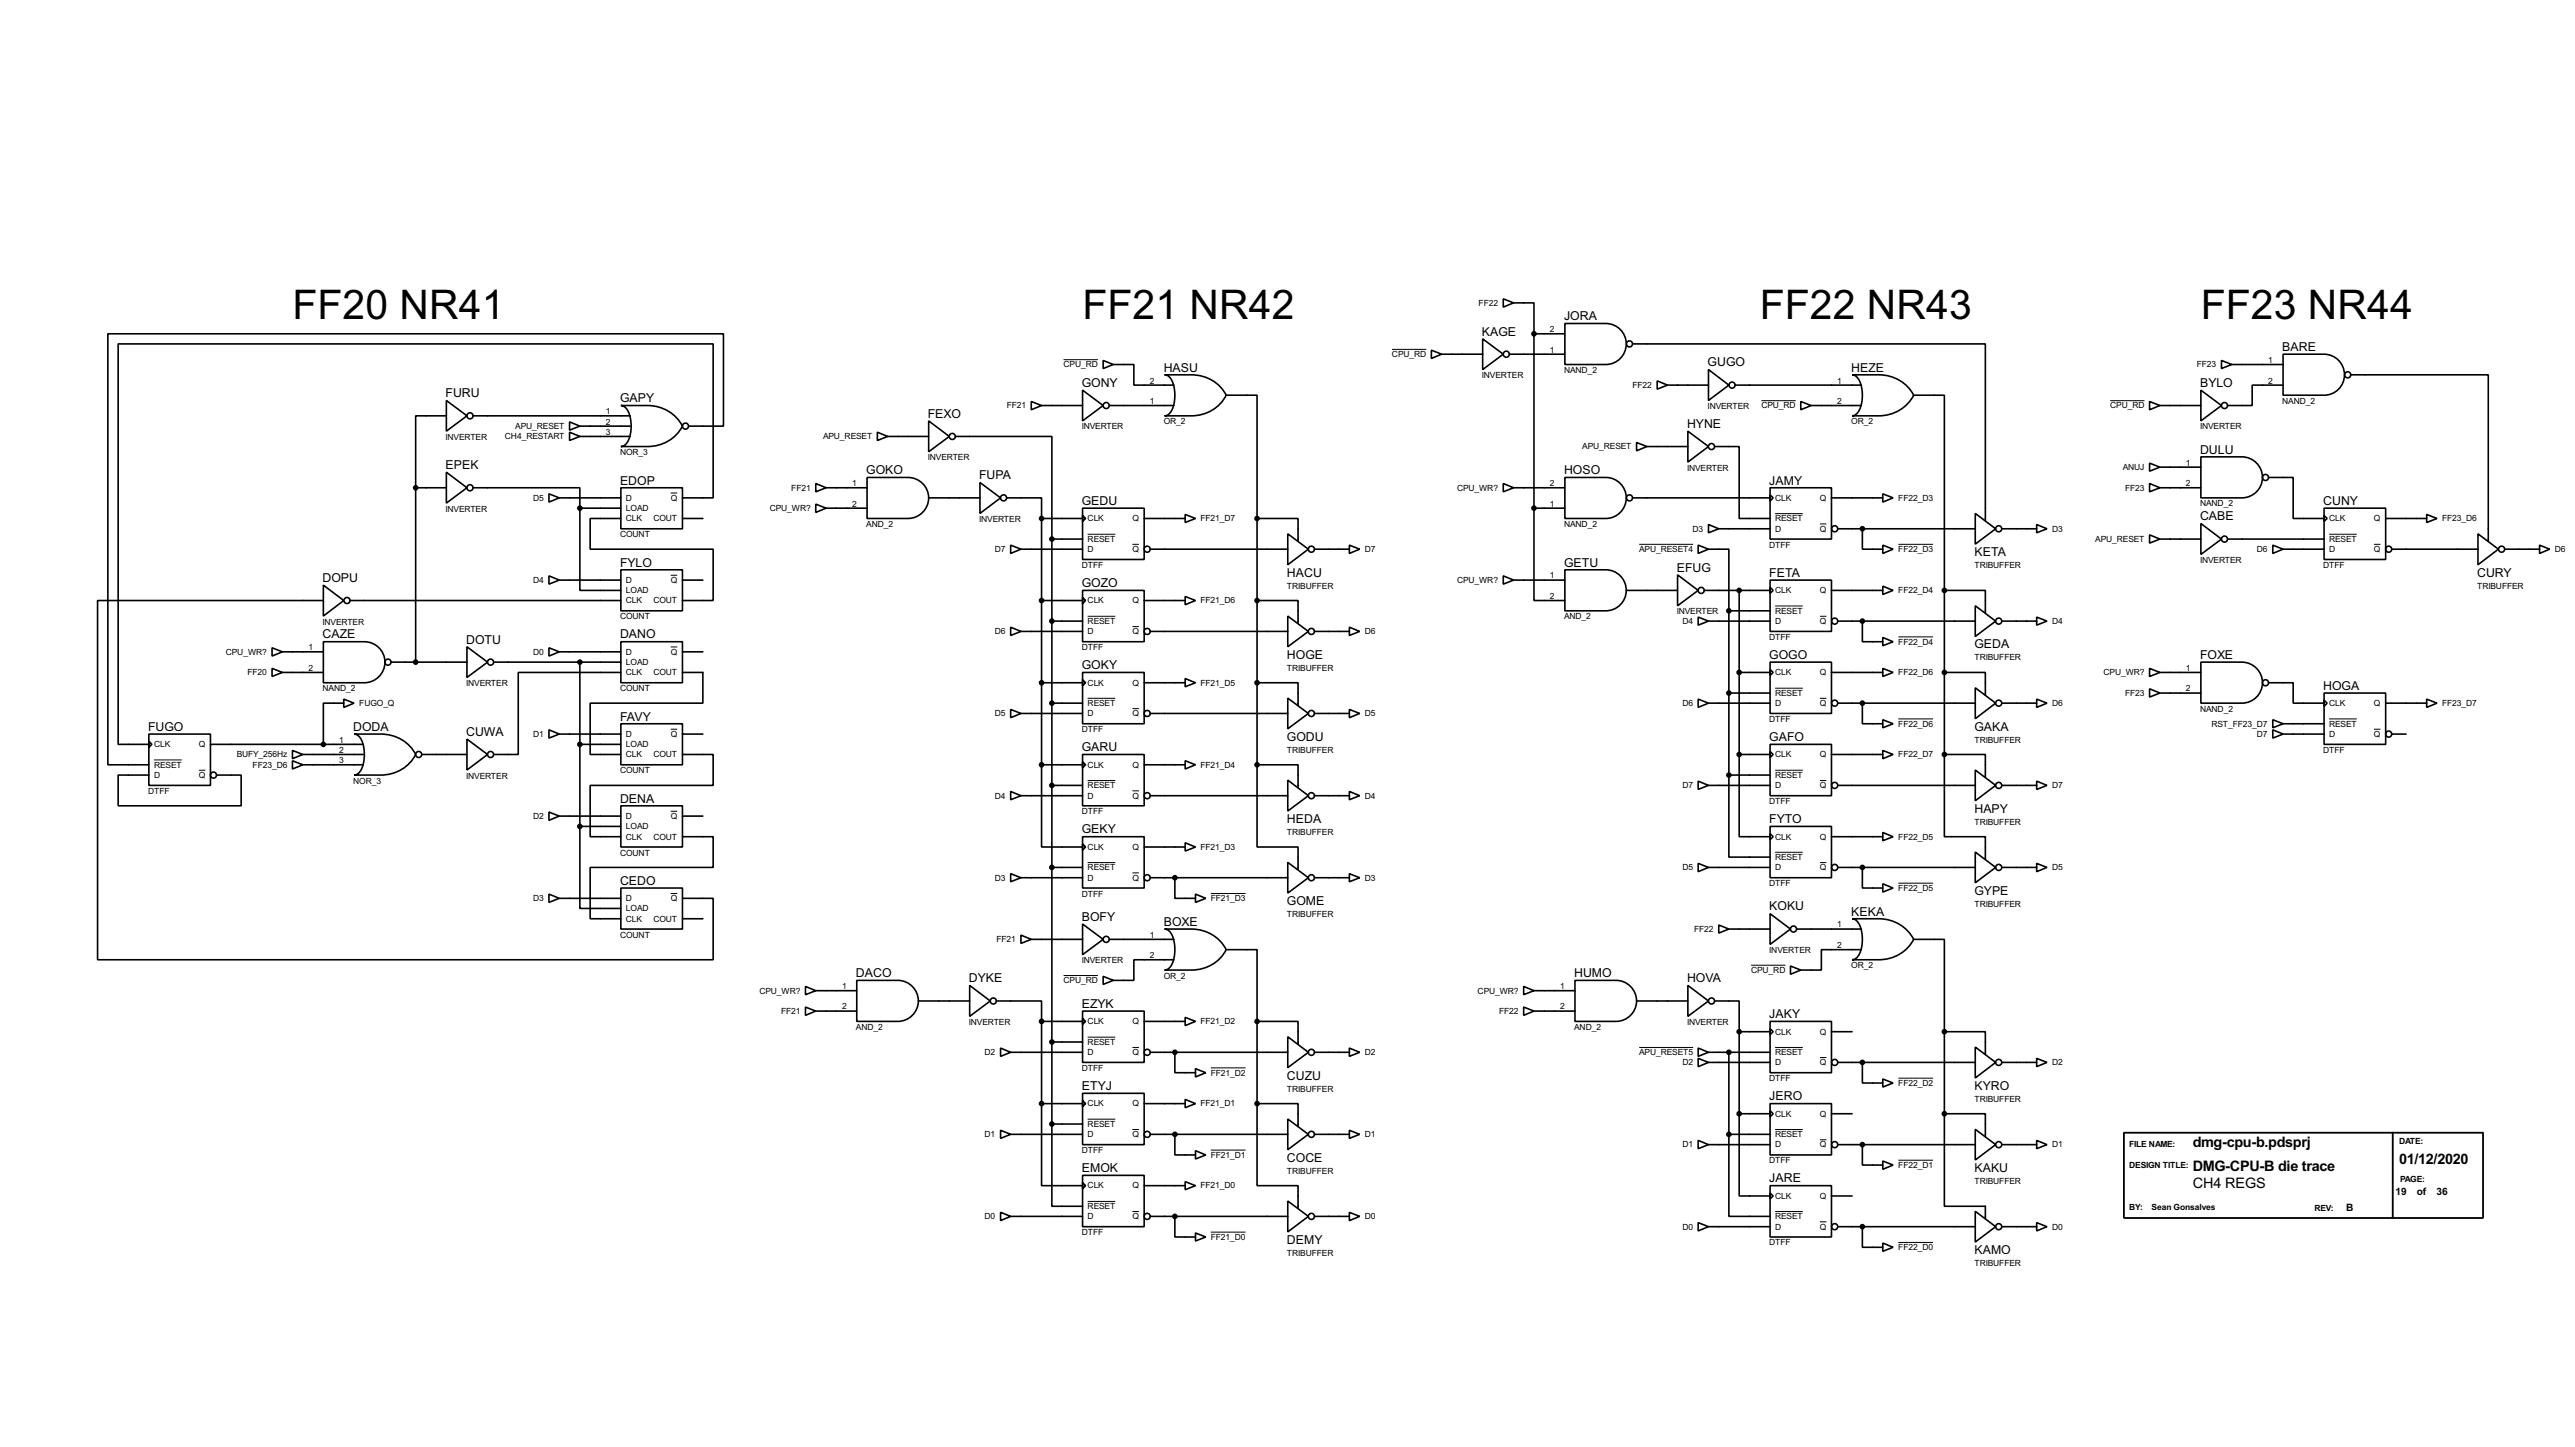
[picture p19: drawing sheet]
<svg xmlns="http://www.w3.org/2000/svg" width="637mm" height="358mm" viewBox="0 0 637 358" stroke-linecap="round" stroke-linejoin="round" font-family="sans-serif">
<defs><g id="words">
<g font-size="11.3">
<text x="72.4" y="79">FF20 NR41</text>
<text x="268" y="79">FF21 NR42</text>
<text x="435.7" y="79">FF22 NR43</text>
<text x="544.9" y="79">FF23 NR44</text>
</g>
<g font-size="4">
<text x="542.9" y="283.9">dmg-cpu-b.pdsprj</text>
<text x="593.9" y="288">01/12/2020</text>
<text x="542.9" y="289.7">DMG-CPU-B die trace</text>
<text x="542.9" y="294.1">CH4 REGS</text>
</g>
<g font-size="3.4">
<text x="366.9" y="83.1">KAGE</text>
<text x="387.2" y="79.3">JORA</text>
<text x="565" y="86.8">BARE</text>
<text x="267.8" y="95.8">GONY</text>
<text x="288.1" y="92">HASU</text>
<text x="422.8" y="90.7">GUGO</text>
<text x="458.3" y="92">HEZE</text>
<text x="544.7" y="95.8">BYLO</text>
<text x="110.3" y="98.3">FURU</text>
<text x="153.5" y="99.5">GAPY</text>
<text x="229.7" y="103.4">FEXO</text>
<text x="417.7" y="105.9">HYNE</text>
<text x="544.7" y="112.2">DULU</text>
<text x="110.3" y="116.1">EPEK</text>
<text x="153.5" y="119.9">EDOP</text>
<text x="214.5" y="117.4">GOKO</text>
<text x="242.4" y="118.6">FUPA</text>
<text x="387.2" y="117.4">HOSO</text>
<text x="438" y="119.9">JAMY</text>
<text x="267.8" y="124.9">GEDU</text>
<text x="575.2" y="124.9">CUNY</text>
<text x="544.7" y="128.8">CABE</text>
<text x="488.8" y="137.6">KETA</text>
<text x="79.9" y="144">DOPU</text>
<text x="153.5" y="140.2">FYLO</text>
<text x="318.6" y="142.7">HACU</text>
<text x="387.2" y="140.2">GETU</text>
<text x="415.1" y="141.5">EFUG</text>
<text x="438" y="142.8">FETA</text>
<text x="613.3" y="142.7">CURY</text>
<text x="267.8" y="145.3">GOZO</text>
<text x="79.9" y="158">CAZE</text>
<text x="115.4" y="159.3">DOTU</text>
<text x="153.5" y="158">DANO</text>
<text x="488.8" y="160.5">GEDA</text>
<text x="267.8" y="165.6">GOKY</text>
<text x="318.6" y="163">HOGE</text>
<text x="438" y="163">GOGO</text>
<text x="544.7" y="163">FOXE</text>
<text x="575.2" y="170.7">HOGA</text>
<text x="153.5" y="178.3">FAVY</text>
<text x="36.7" y="180.9">FUGO</text>
<text x="87.5" y="180.9">DODA</text>
<text x="115.4" y="182.1">CUWA</text>
<text x="267.8" y="185.9">GARU</text>
<text x="318.6" y="183.3">GODU</text>
<text x="438" y="183.4">GAFO</text>
<text x="488.8" y="180.8">GAKA</text>
<text x="153.5" y="198.6">DENA</text>
<text x="318.6" y="203.7">HEDA</text>
<text x="438" y="203.7">FYTO</text>
<text x="488.8" y="201.1">HAPY</text>
<text x="267.8" y="206.3">GEKY</text>
<text x="153.5" y="219">CEDO</text>
<text x="488.8" y="221.4">GYPE</text>
<text x="267.8" y="227.9">BOFY</text>
<text x="318.6" y="224">GOME</text>
<text x="438" y="225.3">KOKU</text>
<text x="458.3" y="226.6">KEKA</text>
<text x="288.1" y="229.1">BOXE</text>
<text x="211.9" y="241.8">DACO</text>
<text x="239.9" y="243.1">DYKE</text>
<text x="389.7" y="241.8">HUMO</text>
<text x="417.7" y="243.1">HOVA</text>
<text x="267.8" y="249.4">EZYK</text>
<text x="438" y="252">JAKY</text>
<text x="267.8" y="269.8">ETYJ</text>
<text x="318.6" y="267.2">CUZU</text>
<text x="488.8" y="269.7">KYRO</text>
<text x="438" y="272.3">JERO</text>
<text x="318.6" y="287.5">COCE</text>
<text x="267.8" y="290.1">EMOK</text>
<text x="438" y="292.6">JARE</text>
<text x="488.8" y="290">KAKU</text>
<text x="318.6" y="307.8">DEMY</text>
<text x="488.8" y="310.3">KAMO</text>
</g>
<g font-size="2.8">
<text x="580.9" y="299.7">B</text>
<text x="593.1" y="295.7">19</text>
<text x="598.3" y="295.7">of</text>
<text x="603.2" y="295.7">36</text>
</g>
<g font-size="2.4">
<text x="366.1" y="75.6">FF22</text>
<text x="383.7" y="82.2">2</text>
<text x="344.6" y="88.4">CPU_RD</text>
<text x="383.7" y="87.3">1</text>
<text x="561.5" y="89.8">1</text>
<text x="263.3" y="90.9">CPU_RD</text>
<text x="284.7" y="94.9">2</text>
<text x="366.9" y="93.6">INVERTER</text>
<text x="387.2" y="92.3">NAND_2</text>
<text x="404.2" y="96">FF22</text>
<text x="454.8" y="94.9">1</text>
<text x="543.9" y="90.9">FF23</text>
<text x="561.5" y="94.9">2</text>
<text x="249.3" y="101">FF21</text>
<text x="284.7" y="100">1</text>
<text x="422.8" y="101.2">INVERTER</text>
<text x="436.1" y="101">CPU_RD</text>
<text x="454.8" y="100">2</text>
<text x="522.4" y="101">CPU_RD</text>
<text x="565" y="99.9">NAND_2</text>
<text x="127.6" y="106.2">APU_RESET</text>
<text x="150" y="102.5">1</text>
<text x="150" y="105.1">2</text>
<text x="150" y="107.6">3</text>
<text x="267.8" y="106.3">INVERTER</text>
<text x="288.1" y="105">OR_2</text>
<text x="458.3" y="105">OR_2</text>
<text x="544.7" y="106.3">INVERTER</text>
<text x="110.3" y="108.8">INVERTER</text>
<text x="125" y="108.7">CH4_RESTART</text>
<text x="153.5" y="112.6">NOR_3</text>
<text x="203.8" y="108.7">APU_RESET</text>
<text x="229.7" y="113.9">INVERTER</text>
<text x="391.7" y="111.2">APU_RESET</text>
<text x="417.7" y="116.4">INVERTER</text>
<text x="525.5" y="116.3">ANUJ</text>
<text x="541.2" y="115.2">1</text>
<text x="132" y="123.9">D5</text>
<text x="155" y="123.9">D</text>
<text x="166.1" y="123.9">Q</text>
<text x="195.9" y="121.4">FF21</text>
<text x="211" y="120.3">1</text>
<text x="211" y="125.4">2</text>
<text x="360.7" y="121.4">CPU_WR?</text>
<text x="383.7" y="125.4">1</text>
<text x="383.7" y="120.3">2</text>
<text x="439.5" y="123.9">CLK</text>
<text x="450.6" y="123.9">Q</text>
<text x="470" y="123.9">FF22_D3</text>
<text x="526.1" y="121.4">FF23</text>
<text x="541.2" y="120.3">2</text>
<text x="544.7" y="125.3">NAND_2</text>
<text x="110.3" y="126.6">INVERTER</text>
<text x="155" y="129">CLK</text>
<text x="155" y="126.4">LOAD</text>
<text x="161.8" y="129">COUT</text>
<text x="190.6" y="126.4">CPU_WR?</text>
<text x="214.5" y="130.4">AND_2</text>
<text x="242.4" y="129.1">INVERTER</text>
<text x="269.3" y="129">CLK</text>
<text x="280.4" y="129">Q</text>
<text x="297.2" y="129">FF21_D7</text>
<text x="387.2" y="130.4">NAND_2</text>
<text x="419" y="131.6">D3</text>
<text x="439.5" y="131.6">D</text>
<text x="439.5" y="129">RESET</text>
<text x="450.6" y="131.6">Q</text>
<text x="508.1" y="131.6">D3</text>
<text x="576.6" y="129">CLK</text>
<text x="587.7" y="129">Q</text>
<text x="604.6" y="129">FF23_D6</text>
<text x="153.5" y="133">COUNT</text>
<text x="246.3" y="136.6">D7</text>
<text x="269.3" y="136.6">D</text>
<text x="269.3" y="134.1">RESET</text>
<text x="280.4" y="136.6">Q</text>
<text x="337.9" y="136.6">D7</text>
<text x="405.8" y="136.6">APU_RESET4</text>
<text x="438" y="135.5">DTFF</text>
<text x="470" y="136.6">FF22_D3</text>
<text x="518.7" y="134.1">APU_RESET</text>
<text x="558.7" y="136.6">D6</text>
<text x="576.6" y="136.6">D</text>
<text x="576.6" y="134.1">RESET</text>
<text x="587.7" y="136.6">Q</text>
<text x="632.5" y="136.6">D6</text>
<text x="267.8" y="140.5">DTFF</text>
<text x="383.7" y="143.2">1</text>
<text x="488.8" y="140.5">TRIBUFFER</text>
<text x="544.7" y="139.3">INVERTER</text>
<text x="575.2" y="140.5">DTFF</text>
<text x="132" y="144.3">D4</text>
<text x="155" y="149.3">CLK</text>
<text x="155" y="146.8">LOAD</text>
<text x="155" y="144.3">D</text>
<text x="161.8" y="149.3">COUT</text>
<text x="166.1" y="144.3">Q</text>
<text x="269.3" y="149.3">CLK</text>
<text x="280.4" y="149.3">Q</text>
<text x="297.2" y="149.3">FF21_D6</text>
<text x="318.6" y="145.7">TRIBUFFER</text>
<text x="360.7" y="144.3">CPU_WR?</text>
<text x="383.7" y="148.2">2</text>
<text x="439.5" y="146.8">CLK</text>
<text x="450.6" y="146.8">Q</text>
<text x="470" y="146.8">FF22_D4</text>
<text x="613.3" y="145.7">TRIBUFFER</text>
<text x="79.9" y="154.5">INVERTER</text>
<text x="153.5" y="153.3">COUNT</text>
<text x="269.3" y="154.4">RESET</text>
<text x="387.2" y="153.3">AND_2</text>
<text x="415.1" y="152">INVERTER</text>
<text x="416.5" y="154.4">D4</text>
<text x="439.5" y="154.4">D</text>
<text x="439.5" y="151.9">RESET</text>
<text x="450.6" y="154.4">Q</text>
<text x="508.1" y="154.4">D4</text>
<text x="76.4" y="160.9">1</text>
<text x="246.3" y="157">D6</text>
<text x="267.8" y="160.9">DTFF</text>
<text x="269.3" y="157">D</text>
<text x="280.4" y="157">Q</text>
<text x="337.9" y="157">D6</text>
<text x="438" y="158.4">DTFF</text>
<text x="470" y="159.5">FF22_D4</text>
<text x="55.9" y="162">CPU_WR?</text>
<text x="61.3" y="167.1">FF20</text>
<text x="76.4" y="166">2</text>
<text x="132" y="162">D0</text>
<text x="155" y="167.1">CLK</text>
<text x="155" y="164.6">LOAD</text>
<text x="155" y="162">D</text>
<text x="161.8" y="167.1">COUT</text>
<text x="166.1" y="162">Q</text>
<text x="318.6" y="166">TRIBUFFER</text>
<text x="439.5" y="167.1">CLK</text>
<text x="450.6" y="167.1">Q</text>
<text x="470" y="167.1">FF22_D6</text>
<text x="488.8" y="163.4">TRIBUFFER</text>
<text x="520.8" y="167.1">CPU_WR?</text>
<text x="541.2" y="166">1</text>
<text x="79.9" y="171.1">NAND_2</text>
<text x="115.4" y="169.8">INVERTER</text>
<text x="153.5" y="171.1">COUNT</text>
<text x="269.3" y="169.7">CLK</text>
<text x="280.4" y="169.7">Q</text>
<text x="297.2" y="169.7">FF21_D5</text>
<text x="439.5" y="172.2">RESET</text>
<text x="526.1" y="172.2">FF23</text>
<text x="541.2" y="171.1">2</text>
<text x="89" y="174.7">FUGO_Q</text>
<text x="246.3" y="177.3">D5</text>
<text x="269.3" y="177.3">D</text>
<text x="269.3" y="174.7">RESET</text>
<text x="280.4" y="177.3">Q</text>
<text x="337.9" y="177.3">D5</text>
<text x="416.5" y="174.7">D6</text>
<text x="438" y="178.7">DTFF</text>
<text x="439.5" y="174.7">D</text>
<text x="450.6" y="174.7">Q</text>
<text x="470" y="179.8">FF22_D6</text>
<text x="508.1" y="174.7">D6</text>
<text x="544.7" y="176.1">NAND_2</text>
<text x="547.5" y="179.8">RST_FF23_D7</text>
<text x="576.6" y="174.7">CLK</text>
<text x="576.6" y="179.8">RESET</text>
<text x="587.7" y="174.7">Q</text>
<text x="604.6" y="174.7">FF23_D7</text>
<text x="38.2" y="184.9">CLK</text>
<text x="49.3" y="184.9">Q</text>
<text x="84" y="183.8">1</text>
<text x="132" y="182.4">D1</text>
<text x="155" y="184.9">LOAD</text>
<text x="155" y="182.4">D</text>
<text x="166.1" y="182.4">Q</text>
<text x="267.8" y="181.2">DTFF</text>
<text x="488.8" y="183.8">TRIBUFFER</text>
<text x="558.7" y="182.4">D7</text>
<text x="576.6" y="182.4">D</text>
<text x="587.7" y="182.4">Q</text>
<text x="38.2" y="190">RESET</text>
<text x="58.6" y="187.4">BUFY_256Hz</text>
<text x="62.6" y="190">FF23_D6</text>
<text x="84" y="186.3">2</text>
<text x="84" y="188.9">3</text>
<text x="153.5" y="191.4">COUNT</text>
<text x="155" y="187.4">CLK</text>
<text x="161.8" y="187.4">COUT</text>
<text x="269.3" y="190">CLK</text>
<text x="280.4" y="190">Q</text>
<text x="297.2" y="190">FF21_D4</text>
<text x="318.6" y="186.3">TRIBUFFER</text>
<text x="439.5" y="187.4">CLK</text>
<text x="450.6" y="187.4">Q</text>
<text x="470" y="187.4">FF22_D7</text>
<text x="575.2" y="186.3">DTFF</text>
<text x="36.7" y="196.5">DTFF</text>
<text x="38.2" y="192.5">D</text>
<text x="49.3" y="192.5">Q</text>
<text x="87.5" y="193.9">NOR_3</text>
<text x="115.4" y="192.7">INVERTER</text>
<text x="246.3" y="197.6">D4</text>
<text x="269.3" y="197.6">D</text>
<text x="269.3" y="195.1">RESET</text>
<text x="280.4" y="197.6">Q</text>
<text x="337.9" y="197.6">D4</text>
<text x="416.5" y="195.1">D7</text>
<text x="439.5" y="195.1">D</text>
<text x="439.5" y="192.5">RESET</text>
<text x="450.6" y="195.1">Q</text>
<text x="508.1" y="195.1">D7</text>
<text x="132" y="202.7">D2</text>
<text x="155" y="202.7">D</text>
<text x="166.1" y="202.7">Q</text>
<text x="267.8" y="201.5">DTFF</text>
<text x="438" y="199">DTFF</text>
<text x="155" y="207.8">CLK</text>
<text x="155" y="205.2">LOAD</text>
<text x="161.8" y="207.8">COUT</text>
<text x="318.6" y="206.6">TRIBUFFER</text>
<text x="439.5" y="207.8">CLK</text>
<text x="450.6" y="207.8">Q</text>
<text x="470" y="207.8">FF22_D5</text>
<text x="488.8" y="204.1">TRIBUFFER</text>
<text x="153.5" y="211.7">COUNT</text>
<text x="269.3" y="210.3">CLK</text>
<text x="269.3" y="215.4">RESET</text>
<text x="280.4" y="210.3">Q</text>
<text x="297.2" y="210.3">FF21_D3</text>
<text x="416.5" y="215.4">D5</text>
<text x="439.5" y="215.4">D</text>
<text x="439.5" y="212.8">RESET</text>
<text x="450.6" y="215.4">Q</text>
<text x="508.1" y="215.4">D5</text>
<text x="246.3" y="217.9">D3</text>
<text x="267.8" y="221.9">DTFF</text>
<text x="269.3" y="217.9">D</text>
<text x="280.4" y="217.9">Q</text>
<text x="337.9" y="217.9">D3</text>
<text x="438" y="219.3">DTFF</text>
<text x="470" y="220.5">FF22_D5</text>
<text x="132" y="223">D3</text>
<text x="155" y="225.5">LOAD</text>
<text x="155" y="223">D</text>
<text x="166.1" y="223">Q</text>
<text x="299.8" y="223">FF21_D3</text>
<text x="318.6" y="226.9">TRIBUFFER</text>
<text x="488.8" y="224.4">TRIBUFFER</text>
<text x="153.5" y="232">COUNT</text>
<text x="155" y="228.1">CLK</text>
<text x="161.8" y="228.1">COUT</text>
<text x="246.7" y="233.2">FF21</text>
<text x="284.7" y="232.1">1</text>
<text x="419.4" y="230.6">FF22</text>
<text x="454.8" y="229.5">1</text>
<text x="267.8" y="238.4">INVERTER</text>
<text x="284.7" y="237.1">2</text>
<text x="438" y="235.8">INVERTER</text>
<text x="454.8" y="234.6">2</text>
<text x="458.3" y="239.6">OR_2</text>
<text x="188" y="245.9">CPU_WR?</text>
<text x="208.5" y="244.8">1</text>
<text x="263.3" y="243.3">CPU_RD</text>
<text x="288.1" y="242.2">OR_2</text>
<text x="365.8" y="245.9">CPU_WR?</text>
<text x="386.3" y="244.8">1</text>
<text x="433.5" y="240.8">CPU_RD</text>
<text x="193.4" y="250.9">FF21</text>
<text x="208.5" y="249.8">2</text>
<text x="371.1" y="250.9">FF22</text>
<text x="386.3" y="249.8">2</text>
<text x="211.9" y="254.9">AND_2</text>
<text x="239.9" y="253.6">INVERTER</text>
<text x="269.3" y="253.5">CLK</text>
<text x="280.4" y="253.5">Q</text>
<text x="297.2" y="253.5">FF21_D2</text>
<text x="389.7" y="254.9">AND_2</text>
<text x="417.7" y="253.6">INVERTER</text>
<text x="439.5" y="256">CLK</text>
<text x="450.6" y="256">Q</text>
<text x="243.8" y="261.1">D2</text>
<text x="269.3" y="261.1">D</text>
<text x="269.3" y="258.6">RESET</text>
<text x="280.4" y="261.1">Q</text>
<text x="337.9" y="261.1">D2</text>
<text x="405.8" y="261.1">APU_RESET5</text>
<text x="416.5" y="263.6">D2</text>
<text x="439.5" y="263.6">D</text>
<text x="439.5" y="261.1">RESET</text>
<text x="450.6" y="263.6">Q</text>
<text x="508.1" y="263.6">D2</text>
<text x="267.8" y="265">DTFF</text>
<text x="299.8" y="266.2">FF21_D2</text>
<text x="438" y="267.6">DTFF</text>
<text x="470" y="268.7">FF22_D2</text>
<text x="269.3" y="273.8">CLK</text>
<text x="280.4" y="273.8">Q</text>
<text x="297.2" y="273.8">FF21_D1</text>
<text x="318.6" y="270.1">TRIBUFFER</text>
<text x="488.8" y="272.7">TRIBUFFER</text>
<text x="243.8" y="281.4">D1</text>
<text x="269.3" y="281.4">D</text>
<text x="269.3" y="278.9">RESET</text>
<text x="280.4" y="281.4">Q</text>
<text x="337.9" y="281.4">D1</text>
<text x="439.5" y="276.3">CLK</text>
<text x="439.5" y="281.4">RESET</text>
<text x="450.6" y="276.3">Q</text>
<text x="267.8" y="285.4">DTFF</text>
<text x="299.8" y="286.5">FF21_D1</text>
<text x="416.5" y="284">D1</text>
<text x="438" y="287.9">DTFF</text>
<text x="439.5" y="284">D</text>
<text x="450.6" y="284">Q</text>
<text x="508.1" y="284">D1</text>
<text x="527.1" y="283.8">FILE NAME:</text>
<text x="593.9" y="283.2">DATE:</text>
<text x="318.6" y="290.4">TRIBUFFER</text>
<text x="470" y="289">FF22_D1</text>
<text x="488.8" y="293">TRIBUFFER</text>
<text x="527.1" y="289.2">DESIGN TITLE:</text>
<text x="594.2" y="292.6">PAGE:</text>
<text x="269.3" y="294.1">CLK</text>
<text x="269.3" y="299.2">RESET</text>
<text x="280.4" y="294.1">Q</text>
<text x="297.2" y="294.1">FF21_D0</text>
<text x="439.5" y="296.7">CLK</text>
<text x="450.6" y="296.7">Q</text>
<text x="527.1" y="299.5">BY:</text>
<text x="532.7" y="299.5">Sean Gonsalves</text>
<text x="573" y="299.6">REV:</text>
<text x="243.8" y="301.7">D0</text>
<text x="267.8" y="305.7">DTFF</text>
<text x="269.3" y="301.7">D</text>
<text x="280.4" y="301.7">Q</text>
<text x="337.9" y="301.7">D0</text>
<text x="416.5" y="304.3">D0</text>
<text x="439.5" y="304.3">D</text>
<text x="439.5" y="301.7">RESET</text>
<text x="450.6" y="304.3">Q</text>
<text x="508.1" y="304.3">D0</text>
<text x="299.8" y="306.8">FF21_D0</text>
<text x="318.6" y="310.8">TRIBUFFER</text>
<text x="438" y="308.2">DTFF</text>
<text x="470" y="309.4">FF22_D0</text>
<text x="488.8" y="313.3">TRIBUFFER</text>
</g>
</g></defs>
<g fill="none" stroke="#000" stroke-width=".4">
<path d="M372.2 74l2.5 1-2.5 1zM374.7 75h5.1v7.6M110.5 99.1l5.1 3.8-5.1 3.8zM255.3 99.4l2.6 1-2.6 1zM268 96.6l5.1 3.8-5.1 3.8zM273.1 89.2l2.5 1-2.5 1zM275.6 90.2h5.1v5.1h9.9M288.3 92.8h6.6a9.5 9.5 0 0 1 8.7 5 9.5 9.5 0 0 1-8.7 5.1h-6.6a3.2 3.2 0 0 0 2.4-3.1 7.7 7.7 0 0 0-1.3-6.6zM303.6 97.8h7.6v30.5M354.4 86.7l2.5 1-2.5 1zM356.9 87.7h10.2M367.1 83.9l5.1 3.8-5.1 3.8z"/>
<path d="M373.7 87.7h13.7M379.8 82.6h7.6M379.8 82.6v43.2M387.4 80.1h10.2a5.1 5.1 0 0 1 5 5 5.1 5.1 0 0 1-5 5.1h-10.2zM404.2 85.1h87.3v43.7M410.3 94.3l2.5 1-2.5 1zM412.8 95.3h10.2M423 91.5l5 3.8-5 3.8zM429.6 95.3h31.2M445.8 99.4l2.6 1-2.6 1zM458.5 92.8h6.6a9.6 9.6 0 0 1 8.7 5 9.6 9.6 0 0 1-8.7 5.1h-6.6a3.2 3.2 0 0 0 2.4-3.1 7.6 7.6 0 0 0-1.4-6.6zM473.8 97.8h7.6v48.3"/>
<path d="M532.2 99.4l2.5 1-2.5 1zM544.9 96.6l5.1 3.8-5.1 3.8zM550 89.2l2.5 1-2.5 1zM552.5 90.2h12.7M565.2 87.7h10.2a5.1 5.1 0 0 1 5 5 5.1 5.1 0 0 1-5 5.1h-10.2zM565.2 95.3h-7.6v5.1h-6.1M582 92.8h34v41.1M110.5 116.9l5.1 3.8-5.1 3.8zM110.5 102.9h-7.6v17.8M117.1 102.9h38.9M141 104.4l2.6 1.1-2.6 1zM141 107l2.6 1-2.6 1z"/>
<path d="M143.6 108h12.4M143.6 105.5h12.4M153.7 100.4h6.6a9.6 9.6 0 0 1 8.7 5.1 9.6 9.6 0 0 1-8.7 5h-6.6a3.2 3.2 0 0 0 2.4-3.1 7.7 7.7 0 0 0-1.4-6.6zM170.5 105.5h8.6v-22.9h-152.4v106.7h10.2M202 119.7l2.5 1-2.5 1zM214.7 118.2h10.1a5.1 5.1 0 0 1 5.1 5 5.1 5.1 0 0 1-5.1 5.1h-10.1zM217.2 107l2.6 1-2.6 1zM219.8 108h10.1M229.9 104.2l5.1 3.8-5.1 3.8zM236.5 108h23.9v25.4M242.6 119.4l5.1 3.8-5.1 3.9zM257.9 100.4h10.1"/>
<path d="M274.6 100.4h16M372.2 119.7l2.5 1-2.5 1zM387.4 118.2h10.2a5.1 5.1 0 0 1 5 5 5.1 5.1 0 0 1-5 5.1h-10.2zM405.2 109.5l2.5 1-2.5 1.1zM407.7 110.5h10.2M417.9 106.7l5.1 3.8-5.1 3.9zM424.5 110.5h6.1v17.8h7.6M448.4 100.4h12.4M532.2 119.7l2.5 1-2.5 1zM532.2 114.6l2.5 1-2.5 1zM534.7 100.4h10.2M534.7 115.6h10.2"/>
<path d="M544.9 113.1h10.1a5.1 5.1 0 0 1 5.1 5 5.1 5.1 0 0 1-5.1 5.1h-10.1zM561.6 118.2h6.1v10.1h7.7M102.9 120.7h7.6M102.9 120.7v43.2M117.1 120.7h26.5v5.1M135.9 122.2l2.6 1-2.6 1.1zM138.5 123.2h15.2M143.6 125.8v20.3h10.1M143.6 125.8h10.1M153.7 120.7h15.3v10.2h-15.3zM153.7 128.3h-7.6v7.6h30.5v12.7h-7.6M169 123.2h7.6v-38.1h-147.3v99.1h7.6"/>
<path d="M169 128.3h5M202 124.8l2.5 1-2.5 1zM204.5 120.7h10.2M204.5 125.8h10.2M229.9 123.2h12.7M249.2 123.2h8.7v5.1M250.2 134.9l2.6 1-2.6 1.1zM252.8 135.9h15.2M257.9 128.3h10.1M257.9 128.3v61M260.4 133.4v144.8M260.4 133.4h7.6"/>
<path d="M268 125.8h15.3v12.7h-15.3zM268 127.6l.8 .7-.8 .8zM283.3 128.3h10.1M284.8 135.9h34M293.4 127.3l2.6 1-2.6 1zM311.2 128.3h10.2v5.6M311.2 128.3v61M318.8 132.1l5.1 3.8-5.1 3.9zM325.4 135.9h8.7M334.1 134.9l2.5 1-2.5 1.1zM374.7 120.7h12.7M379.8 125.8v22.8h7.6"/>
<path d="M379.8 125.8h7.6M404.2 123.2h34M420.4 134.9l2.6 1-2.6 1.1zM423 129.8l2.5 1.1-2.5 1zM423 135.9h5v15.3M425.5 130.9h12.7M438.2 120.7h15.2v12.7h-15.2zM438.2 122.5l.8 .7-.8 .8zM453.4 123.2h12.7M455 130.9h34M461.1 130.9v5h5M466.1 122.2l2.6 1-2.6 1.1z"/>
<path d="M466.1 134.9l2.6 1-2.6 1.1zM489 127.1l5.1 3.8-5.1 3.8zM495.6 130.9h8.6M504.2 129.8l2.6 1.1-2.6 1zM532.2 132.4l2.5 1-2.5 1zM534.7 120.7h10.2M534.7 133.4h10.2M544.9 129.6l5.1 3.8-5.1 3.8zM551.5 133.4h23.9M562.7 134.9l2.5 1-2.5 1.1zM565.2 135.9h10.2M575.4 125.8h15.2v12.7h-15.2z"/>
<path d="M575.4 127.6l.7 .7-.7 .8zM590.6 128.3h10.2M592.1 135.9h21.4M600.8 127.3l2.5 1-2.5 1zM613.5 132.1l5 3.8-5 3.9zM620.1 135.9h8.6M628.7 134.9l2.5 1-2.5 1.1zM80.1 158.8h10.1a5.1 5.1 0 0 1 5.1 5.1 5.1 5.1 0 0 1-5.1 5.1h-10.1zM80.1 144.8l5 3.8-5 3.9zM80.1 148.6h-55.9v88.9h152.4v-15.2h-7.6M86.7 148.6h67M135.9 142.5l2.6 1.1-2.6 1z"/>
<path d="M138.5 143.6h15.2M153.7 158.8h15.3v10.2h-15.3zM153.7 141h15.3v10.2h-15.3zM169 143.6h5M250.2 155.2l2.6 1.1-2.6 1zM252.8 156.3h15.2M257.9 148.6h10.1M260.4 153.7h7.6M268 146.1h15.3v12.7h-15.3zM268 147.9l.8 .7-.8 .8zM283.3 148.6h10.1M284.8 156.3h34"/>
<path d="M293.4 147.6l2.6 1-2.6 1.1zM311.2 148.6h10.2v5.6M318.8 152.5l5.1 3.8-5.1 3.8zM325.4 156.3h8.7M334.1 155.2l2.5 1.1-2.5 1zM372.2 142.5l2.5 1.1-2.5 1zM374.7 143.6h12.7M387.4 141h10.2a5.1 5.1 0 0 1 5 5.1 5.1 5.1 0 0 1-5 5.1h-10.2zM402.6 146.1h12.7M415.3 142.3l5.1 3.8-5.1 3.8zM420.4 152.7l2.6 1-2.6 1zM421.9 146.1h16.3"/>
<path d="M423 153.7h15.2M428 151.2v40.6M428 151.2h10.2M430.6 146.1v40.6M438.2 143.6h15.2v12.7h-15.2zM438.2 145.3l.8 .8-.8 .8zM453.4 146.1h12.7M455 153.7h34M461.1 153.7v5.1h5M466.1 157.8l2.6 1-2.6 1zM466.1 145.1l2.6 1-2.6 1zM481.4 146.1h10.1v5.6"/>
<path d="M481.4 146.1v40.6M489 149.9l5.1 3.8-5.1 3.8zM495.6 153.7h8.6M504.2 152.7l2.6 1-2.6 1zM67.4 160.3l2.5 1-2.5 1.1zM67.4 165.4l2.5 1-2.5 1zM69.9 161.3h10.2M69.9 166.4h10.2M85.1 173l2.6 1-2.6 1.1zM85.1 174h-5v10.2M96.8 163.9h18.8M115.6 160.1l5.1 3.8-5.1 3.8z"/>
<path d="M122.2 163.9h31.5M135.9 160.3l2.6 1-2.6 1.1zM138.5 161.3h15.2M143.6 163.9v40.6M153.7 179.1h15.3v10.2h-15.3zM153.7 166.4h-25.4v20.3h-6.1M169 166.4h5v7.6h-27.9v12.7h7.6M169 161.3h5M250.2 175.6l2.6 1-2.6 1zM252.8 176.6h15.2M257.9 169h10.1M260.4 174h7.6"/>
<path d="M268 166.4h15.3v12.7h-15.3zM268 168.2l.8 .8-.8 .7zM283.3 169h10.1M284.8 176.6h34M293.4 167.9l2.6 1.1-2.6 1zM311.2 169h10.2v5.6M318.8 172.8l5.1 3.8-5.1 3.8zM325.4 176.6h8.7M334.1 175.6l2.5 1-2.5 1zM420.4 173l2.6 1-2.6 1.1zM423 174h15.2M428 171.5h10.2"/>
<path d="M430.6 166.4h7.6M438.2 163.9h15.2v12.7h-15.2zM438.2 165.7l.8 .7-.8 .8zM453.4 166.4h12.7M455 174h34M461.1 174v5.1h5M466.1 178.1l2.6 1-2.6 1zM466.1 165.4l2.6 1-2.6 1zM481.4 166.4h10.1v5.6M489 170.2l5.1 3.8-5.1 3.9zM495.6 174h8.6M504.2 173l2.6 1-2.6 1.1z"/>
<path d="M532.2 165.4l2.5 1-2.5 1zM532.2 170.5l2.5 1-2.5 1zM534.7 166.4h10.2M534.7 171.5h10.2M544.9 163.9h10.1a5.1 5.1 0 0 1 5.1 5 5.1 5.1 0 0 1-5.1 5.1h-10.1zM561.6 169h6.1v5h7.7M562.7 178.1l2.5 1-2.5 1zM565.2 179.1h10.2M575.4 171.5h15.2v12.7h-15.2zM575.4 173.3l.7 .7-.7 .8zM590.6 174h10.2M600.8 173l2.5 1-2.5 1.1z"/>
<path d="M36.9 181.7h15.2v12.7h-15.2zM36.9 183.4l.7 .8-.7 .8zM36.9 191.8h-7.6v7.6h30.4v-7.6h-6.1M52.1 184.2h37.9M72.4 188.3l2.6 1-2.6 1zM72.4 185.7l2.6 1-2.6 1.1zM75 186.7h15M75 189.3h15M87.7 181.7h6.6a9.5 9.5 0 0 1 8.6 5 9.5 9.5 0 0 1-8.6 5.1h-6.6a3.2 3.2 0 0 0 2.3-3.1 7.7 7.7 0 0 0-1.3-6.6zM104.4 186.7h11.2M115.6 182.9l5.1 3.8-5.1 3.9zM135.9 180.6l2.6 1.1-2.6 1z"/>
<path d="M138.5 181.7h15.2M143.6 184.2h10.1M153.7 199.4h15.3v10.2h-15.3zM169 186.7h7.6v7.7h-30.5v12.7h7.6M169 181.7h5M250.2 195.9l2.6 1-2.6 1zM252.8 196.9h15.2M257.9 189.3v20.3h10.1M257.9 189.3h10.1M260.4 194.4h7.6M268 186.7h15.3v12.7h-15.3zM268 188.5l.8 .8-.8 .7z"/>
<path d="M283.3 189.3h10.1M284.8 196.9h34M293.4 188.3l2.6 1-2.6 1zM311.2 189.3h10.2v5.6M311.2 189.3v20.3h10.2v5.6M318.8 193.1l5.1 3.8-5.1 3.8zM325.4 196.9h8.7M334.1 195.9l2.5 1-2.5 1zM420.4 193.3l2.6 1.1-2.6 1zM423 194.4h15.2M428 191.8v20.3h10.2M428 191.8h10.2"/>
<path d="M430.6 186.7v20.4h7.6M430.6 186.7h7.6M438.2 184.2h15.2v12.7h-15.2zM438.2 186l.8 .7-.8 .8zM453.4 186.7h12.7M455 194.4h34M466.1 185.7l2.6 1-2.6 1.1zM481.4 186.7v20.4h10.1v5.6M481.4 186.7h10.1v5.6M489 190.6l5.1 3.8-5.1 3.8zM495.6 194.4h8.6M504.2 193.3l2.6 1.1-2.6 1z"/>
<path d="M562.7 180.6l2.5 1.1-2.5 1zM565.2 181.7h10.2M592.1 181.7h3.6M135.9 201l2.6 1-2.6 1zM138.5 202h15.2M143.6 204.5v20.3h10.1M143.6 204.5h10.1M153.7 219.8h15.3v10.1h-15.3zM169 207.1h7.6v7.6h-30.5v12.7h7.6M169 202h5M250.2 216.2l2.6 1-2.6 1zM252.8 217.2h15.2"/>
<path d="M260.4 214.7h7.6M268 207.1h15.3v12.7h-15.3zM268 208.8l.8 .8-.8 .8zM283.3 209.6h10.1M284.8 217.2h34M290.9 217.2v5.1h5.1M293.4 208.6l2.6 1-2.6 1zM318.8 213.4l5.1 3.8-5.1 3.8zM325.4 217.2h8.7M334.1 216.2l2.5 1-2.5 1zM420.4 213.7l2.6 1-2.6 1zM423 214.7h15.2"/>
<path d="M438.2 204.5h15.2v12.7h-15.2zM438.2 206.3l.8 .8-.8 .7zM453.4 207.1h12.7M455 214.7h34M461.1 214.7v5.1h5M466.1 218.7l2.6 1.1-2.6 1zM466.1 206l2.6 1.1-2.6 1zM489 210.9l5.1 3.8-5.1 3.8zM495.6 214.7h8.6M504.2 213.7l2.6 1-2.6 1zM135.9 221.3l2.6 1-2.6 1zM138.5 222.3h15.2"/>
<path d="M169 227.4h5M252.8 231.4l2.5 1.1-2.5 1zM255.3 232.5h12.7M268 228.7l5.1 3.8-5.1 3.8zM274.6 232.5h16M288.3 229.9h6.6a9.5 9.5 0 0 1 8.7 5.1 9.5 9.5 0 0 1-8.7 5.1h-6.6a3.2 3.2 0 0 0 2.4-3.2 7.8 7.8 0 0 0-1.3-6.6zM290.6 237.5h-9.9v5.1h-5.1M296 221.3l2.5 1-2.5 1zM303.6 235h7.6v17.8M425.5 228.9l2.5 1-2.5 1zM428 229.9h10.2M438.2 226.1l5.1 3.8-5.1 3.8z"/>
<path d="M443.3 239.1l2.5 1-2.5 1zM444.8 229.9h16M458.5 227.4h6.6a9.6 9.6 0 0 1 8.7 5.1 9.6 9.6 0 0 1-8.7 5h-6.6a3.2 3.2 0 0 0 2.4-3.1 7.7 7.7 0 0 0-1.4-6.6zM460.8 235h-9.9v5.1h-5.1M473.8 232.5h7.6v22.8M199.4 244.1l2.6 1.1-2.6 1zM199.4 249.2l2.6 1-2.6 1.1zM202 245.2h10.1M202 250.2h10.1M212.1 242.6h10.2a5.1 5.1 0 0 1 5.1 5.1 5.1 5.1 0 0 1-5.1 5.1h-10.2zM227.4 247.7h12.7M240.1 243.9l5.1 3.8-5.1 3.8z"/>
<path d="M246.7 247.7h11.2v5.1M247.7 259.4l2.5 1-2.5 1zM257.9 252.8v20.3M257.9 252.8h10.1M260.4 257.9h7.6M268 250.2h15.3v12.7h-15.3zM268 252l.8 .8-.8 .7zM273.1 241.6l2.5 1-2.5 1zM283.3 252.8h10.1M293.4 251.8l2.6 1-2.6 1zM311.2 252.8h10.2v5.6M311.2 252.8v20.3"/>
<path d="M318.8 256.6l5.1 3.8-5.1 3.8zM334.1 259.4l2.5 1-2.5 1zM377.2 244.1l2.6 1.1-2.6 1zM377.2 249.2l2.6 1-2.6 1.1zM379.8 245.2h10.1M379.8 250.2h10.1M389.9 242.6h10.2a5.1 5.1 0 0 1 5.1 5.1 5.1 5.1 0 0 1-5.1 5.1h-10.2zM405.2 247.7h12.7M417.9 243.9l5.1 3.8-5.1 3.8zM420.4 259.4l2.6 1-2.6 1zM424.5 247.7h6.1v7.6M430.6 255.3v20.3"/>
<path d="M430.6 255.3h7.6M438.2 252.8h15.2v12.7h-15.2zM438.2 254.6l.8 .7-.8 .8zM453.4 255.3h5.1M481.4 255.3h10.1v5.6M481.4 255.3v20.3M489 259.1l5.1 3.8-5.1 3.9zM247.7 279.7l2.5 1-2.5 1zM250.2 260.4h17.8M257.9 273.1v20.3h10.1M257.9 273.1h10.1M260.4 278.2v20.3h7.6"/>
<path d="M260.4 278.2h7.6M268 270.6h15.3v12.7h-15.3zM268 272.3l.8 .8-.8 .8zM283.3 273.1h10.1M284.8 260.4h34M290.9 260.4v5.1h5.1M293.4 272.1l2.6 1-2.6 1zM296 264.5l2.5 1-2.5 1zM311.2 273.1h10.2v5.6M311.2 273.1v20.3h10.2v5.6M318.8 276.9l5.1 3.8-5.1 3.8zM325.4 260.4h8.7"/>
<path d="M334.1 279.7l2.5 1-2.5 1zM420.4 261.9l2.6 1-2.6 1.1zM423 262.9h15.2M423 260.4h15.2M428 260.4v20.3M430.6 275.6v20.4h7.6M430.6 275.6h7.6M438.2 273.1h15.2v12.7h-15.2zM438.2 274.9l.8 .7-.8 .8zM453.4 275.6h5.1M455 262.9h34M461.1 262.9v5.1h5"/>
<path d="M466.1 267l2.6 1-2.6 1zM481.4 275.6v22.9h10.1v3.1M481.4 275.6h10.1v5.6M489 279.5l5.1 3.8-5.1 3.8zM495.6 262.9h8.6M504.2 261.9l2.6 1-2.6 1.1zM250.2 280.7h17.8M268 290.9h15.3v12.7h-15.3zM268 292.7l.8 .7-.8 .8zM283.3 293.4h10.1M284.8 280.7h34M290.9 280.7v5.1h5.1"/>
<path d="M293.4 292.4l2.6 1-2.6 1zM296 284.8l2.5 1-2.5 1zM318.8 297.2l5.1 3.8-5.1 3.9zM325.4 280.7h8.7M420.4 282.2l2.6 1.1-2.6 1zM423 283.3h15.2M428 280.7v20.3h10.2M428 280.7h10.2M438.2 293.4h15.2v12.7h-15.2zM438.2 295.2l.8 .8-.8 .7zM453.4 296h5.1M455 283.3h34"/>
<path d="M461.1 283.3v5h5M466.1 287.3l2.6 1-2.6 1.1zM489 299.8l5.1 3.8-5.1 3.8zM495.6 283.3h8.6M504.2 282.2l2.6 1.1-2.6 1zM247.7 300l2.5 1-2.5 1.1zM250.2 301h17.8M284.8 301h34M290.9 301v5.1h5.1M296 305.1l2.5 1-2.5 1zM325.4 301h8.7M334.1 300l2.5 1-2.5 1.1z"/>
<path d="M420.4 302.6l2.6 1-2.6 1zM423 303.6h15.2M455 303.6h34M461.1 303.6v5.1h5M466.1 307.6l2.6 1.1-2.6 1zM495.6 303.6h8.6M504.2 302.6l2.6 1-2.6 1z"/>
<circle cx="372.9" cy="87.7" r=".75"/>
<circle cx="403.4" cy="85.1" r=".75"/>
<circle cx="428.8" cy="95.3" r=".75"/>
<circle cx="581.2" cy="92.8" r=".75"/>
<circle cx="116.3" cy="102.9" r=".75"/>
<circle cx="169.7" cy="105.5" r=".75"/>
<circle cx="235.7" cy="108" r=".75"/>
<circle cx="273.8" cy="100.4" r=".75"/>
<circle cx="423.7" cy="110.5" r=".75"/>
<circle cx="550.7" cy="100.4" r=".75"/>
<circle cx="560.8" cy="118.2" r=".75"/>
<circle cx="116.3" cy="120.7" r=".75"/>
<circle cx="248.4" cy="123.2" r=".75"/>
<circle cx="284" cy="135.9" r=".75"/>
<circle cx="324.6" cy="135.9" r=".75"/>
<circle cx="403.4" cy="123.2" r=".75"/>
<circle cx="454.2" cy="130.9" r=".75"/>
<circle cx="494.8" cy="130.9" r=".75"/>
<circle cx="550.7" cy="133.4" r=".75"/>
<circle cx="591.3" cy="135.9" r=".75"/>
<circle cx="619.3" cy="135.9" r=".75"/>
<circle cx="85.9" cy="148.6" r=".75"/>
<circle cx="284" cy="156.3" r=".75"/>
<circle cx="324.6" cy="156.3" r=".75"/>
<circle cx="421.1" cy="146.1" r=".75"/>
<circle cx="454.2" cy="153.7" r=".75"/>
<circle cx="494.8" cy="153.7" r=".75"/>
<circle cx="96" cy="163.9" r=".75"/>
<circle cx="121.4" cy="163.9" r=".75"/>
<circle cx="284" cy="176.6" r=".75"/>
<circle cx="324.6" cy="176.6" r=".75"/>
<circle cx="454.2" cy="174" r=".75"/>
<circle cx="494.8" cy="174" r=".75"/>
<circle cx="560.8" cy="169" r=".75"/>
<circle cx="52.8" cy="191.8" r=".75"/>
<circle cx="103.6" cy="186.7" r=".75"/>
<circle cx="121.4" cy="186.7" r=".75"/>
<circle cx="284" cy="196.9" r=".75"/>
<circle cx="324.6" cy="196.9" r=".75"/>
<circle cx="454.2" cy="194.4" r=".75"/>
<circle cx="494.8" cy="194.4" r=".75"/>
<circle cx="591.3" cy="181.7" r=".75"/>
<circle cx="284" cy="217.2" r=".75"/>
<circle cx="324.6" cy="217.2" r=".75"/>
<circle cx="454.2" cy="214.7" r=".75"/>
<circle cx="494.8" cy="214.7" r=".75"/>
<circle cx="273.8" cy="232.5" r=".75"/>
<circle cx="444" cy="229.9" r=".75"/>
<circle cx="245.9" cy="247.7" r=".75"/>
<circle cx="423.7" cy="247.7" r=".75"/>
<circle cx="284" cy="260.4" r=".75"/>
<circle cx="324.6" cy="260.4" r=".75"/>
<circle cx="454.2" cy="262.9" r=".75"/>
<circle cx="494.8" cy="262.9" r=".75"/>
<circle cx="284" cy="280.7" r=".75"/>
<circle cx="324.6" cy="280.7" r=".75"/>
<circle cx="454.2" cy="283.3" r=".75"/>
<circle cx="494.8" cy="283.3" r=".75"/>
<circle cx="284" cy="301" r=".75"/>
<circle cx="324.6" cy="301" r=".75"/>
<circle cx="454.2" cy="303.6" r=".75"/>
<circle cx="494.8" cy="303.6" r=".75"/>
</g>
<g fill="none" stroke="#000" stroke-width=".25">
<path d="M263.3 89h8.5M344.6 86.5h8.5M436.1 99.2h8.5M522.4 99.2h8.5M166.1 122h1.6M269.3 132.2h6.8M280.4 134.7h1.6M405.8 134.7h13.4M439.5 127.1h6.8M450.6 129.7h1.6M470 134.7h8.6M576.6 132.2h6.9"/>
<path d="M587.7 134.7h1.6M166.1 142.4h1.6M269.3 152.5h6.8M280.4 155.1h1.6M439.5 150h6.8M450.6 152.5h1.6M470 157.6h8.6M166.1 160.1h1.6M269.3 172.8h6.8M280.4 175.4h1.6M439.5 170.3h6.8M450.6 172.8h1.6"/>
<path d="M470 177.9h8.6M576.6 177.9h6.9M38.2 188.1h6.8M49.3 190.6h1.6M166.1 180.5h1.6M269.3 193.2h6.8M280.4 195.7h1.6M439.5 190.6h6.8M450.6 193.2h1.6M587.7 180.5h1.6M166.1 200.8h1.6M269.3 213.5h6.8"/>
<path d="M280.4 216h1.6M439.5 210.9h6.8M450.6 213.5h1.6M470 218.6h8.6M166.1 221.1h1.6M299.8 221.1h8.6M433.5 238.9h8.5M263.3 241.4h8.5M269.3 256.7h6.8M280.4 259.2h1.6M405.8 259.2h13.4M439.5 259.2h6.8"/>
<path d="M269.3 277h6.8M280.4 279.5h1.6M299.8 264.3h8.6M439.5 279.5h6.8M450.6 261.7h1.6M470 266.8h8.6M269.3 297.3h6.8M280.4 299.8h1.6M299.8 284.6h8.6M439.5 299.8h6.8M450.6 282.1h1.6M470 287.1h8.6"/>
<path d="M299.8 304.9h8.6M450.6 302.4h1.6M470 307.5h8.6"/>
</g>
<g fill="#000" stroke="#000" stroke-width=".4">
<circle cx="379.7" cy="82.6" r=".5"/>
<circle cx="102.9" cy="120.7" r=".5"/>
<circle cx="143.5" cy="125.8" r=".5"/>
<circle cx="257.8" cy="128.3" r=".5"/>
<circle cx="260.4" cy="133.4" r=".5"/>
<circle cx="311.2" cy="128.3" r=".5"/>
<circle cx="379.7" cy="125.8" r=".5"/>
<circle cx="461" cy="130.9" r=".5"/>
<circle cx="257.8" cy="148.6" r=".5"/>
<circle cx="260.4" cy="153.7" r=".5"/>
<circle cx="311.2" cy="148.6" r=".5"/>
<circle cx="428" cy="151.2" r=".5"/>
<circle cx="430.5" cy="146.1" r=".5"/>
<circle cx="461" cy="153.7" r=".5"/>
<circle cx="481.3" cy="146.1" r=".5"/>
<circle cx="102.9" cy="163.9" r=".5"/>
<circle cx="143.5" cy="163.9" r=".5"/>
<circle cx="257.8" cy="169" r=".5"/>
<circle cx="260.4" cy="174" r=".5"/>
<circle cx="311.2" cy="169" r=".5"/>
<circle cx="428" cy="171.5" r=".5"/>
<circle cx="430.5" cy="166.4" r=".5"/>
<circle cx="461" cy="174" r=".5"/>
<circle cx="481.3" cy="166.4" r=".5"/>
<circle cx="80" cy="184.2" r=".5"/>
<circle cx="143.5" cy="184.2" r=".5"/>
<circle cx="257.8" cy="189.3" r=".5"/>
<circle cx="260.4" cy="194.4" r=".5"/>
<circle cx="311.2" cy="189.3" r=".5"/>
<circle cx="428" cy="191.8" r=".5"/>
<circle cx="430.5" cy="186.7" r=".5"/>
<circle cx="481.3" cy="186.7" r=".5"/>
<circle cx="143.5" cy="204.5" r=".5"/>
<circle cx="260.4" cy="214.7" r=".5"/>
<circle cx="290.8" cy="217.2" r=".5"/>
<circle cx="461" cy="214.7" r=".5"/>
<circle cx="257.8" cy="252.8" r=".5"/>
<circle cx="260.4" cy="257.9" r=".5"/>
<circle cx="311.2" cy="252.8" r=".5"/>
<circle cx="430.5" cy="255.3" r=".5"/>
<circle cx="481.3" cy="255.3" r=".5"/>
<circle cx="257.8" cy="273.1" r=".5"/>
<circle cx="260.4" cy="278.2" r=".5"/>
<circle cx="290.8" cy="260.4" r=".5"/>
<circle cx="311.2" cy="273.1" r=".5"/>
<circle cx="428" cy="260.4" r=".5"/>
<circle cx="430.5" cy="275.6" r=".5"/>
<circle cx="461" cy="262.9" r=".5"/>
<circle cx="481.3" cy="275.6" r=".5"/>
<circle cx="290.8" cy="280.7" r=".5"/>
<circle cx="428" cy="280.7" r=".5"/>
<circle cx="461" cy="283.3" r=".5"/>
<circle cx="290.8" cy="301" r=".5"/>
<circle cx="461" cy="303.6" r=".5"/>
</g>
<path d="M525.8 280.3h88.9v21.1h-88.9zM592.4 280.3v21.1" fill="none" stroke="#000" stroke-width=".45"/>
<use href="#words"/>
</svg>
